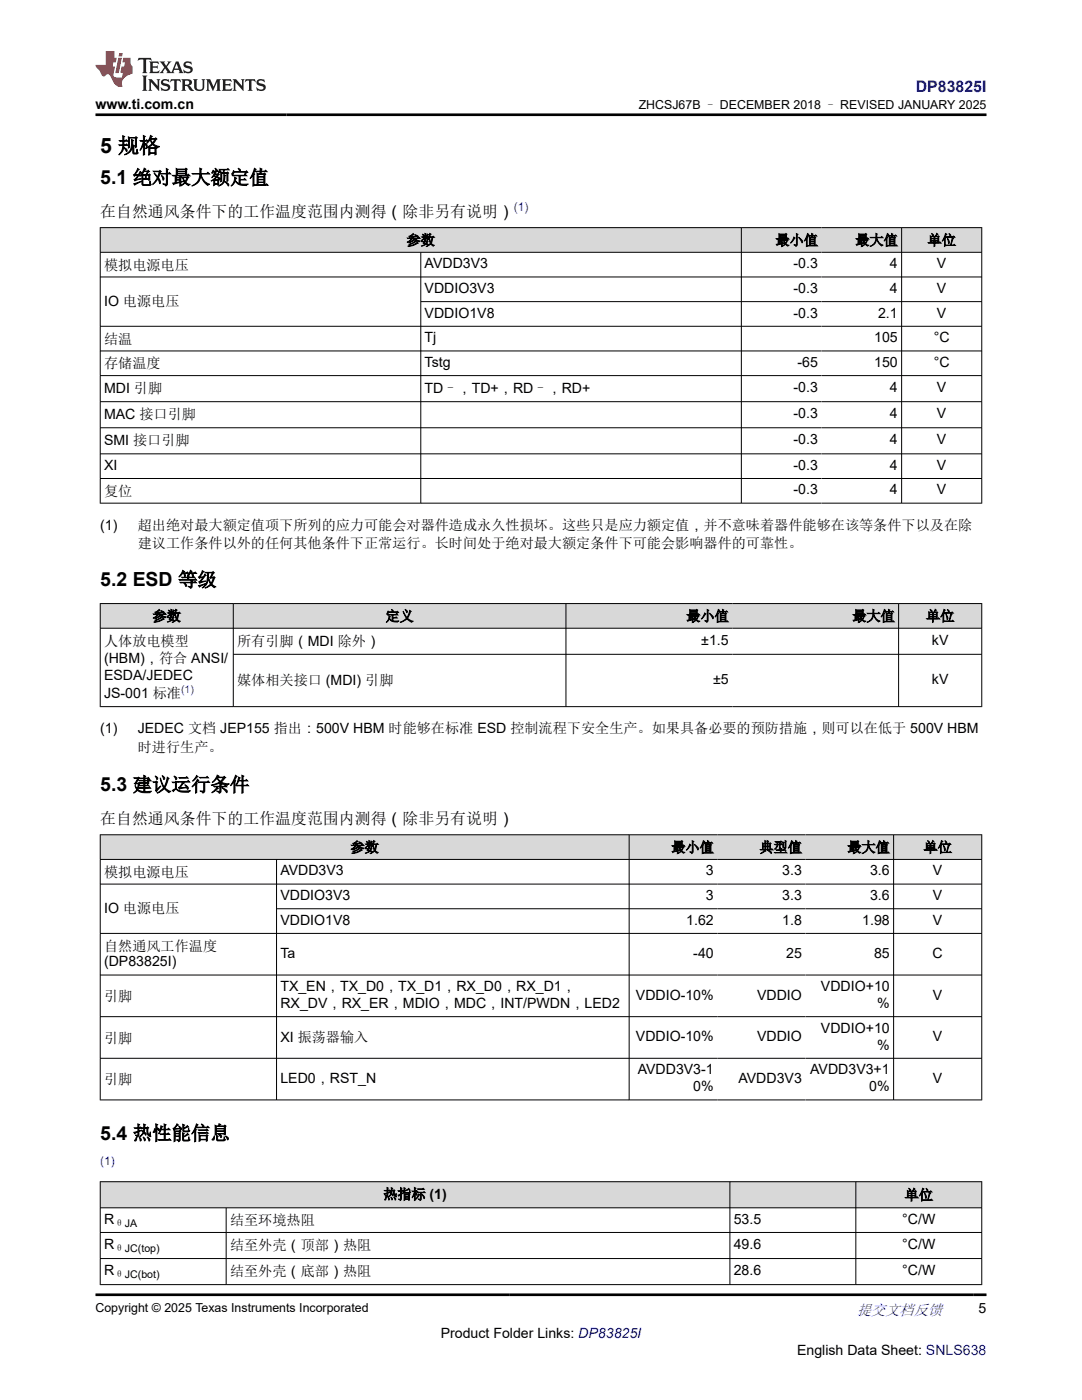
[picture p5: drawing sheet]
<svg xmlns="http://www.w3.org/2000/svg" width="216mm" height="279mm" viewBox="0 0 216 279" stroke-linecap="round" stroke-linejoin="round" font-family="sans-serif">
<defs><g id="words">
<text font-size="4.2" x="20" y="30.5">5 规格</text>
<g font-size="3.9">
<text x="20" y="36.7">5.1 绝对最大额定值</text>
<text x="20" y="117">5.2 ESD 等级</text>
<text x="20" y="157.9">5.3 建议运行条件</text>
<text x="20" y="227.5">5.4 热性能信息</text>
</g>
<text font-size="3.2" fill="#00f" x="182.7" y="18.3">DP83825I</text>
<g font-size="3.2">
<text x="20" y="43.2">在自然通风条件下的工作温度范围内测得（除非另有说明）</text>
<text x="20" y="164.4">在自然通风条件下的工作温度范围内测得（除非另有说明）</text>
</g>
<text font-size="3" fill="#00f" x="171" y="262.4">提交文档反馈</text>
<g font-size="2.8">
<text x="19" y="21.7">www.ti.com.cn</text>
<text x="20.8" y="53.8">模拟电源电压</text>
<text x="81.1" y="48.9">参数</text>
<text x="84.7" y="53.5">AVDD3V3</text>
<text x="154.7" y="48.9">最小值</text>
<text x="158.3" y="53.5">-0.3</text>
<text x="170.7" y="48.9">最大值</text>
<text x="177.6" y="53.5">4</text>
<text x="185.1" y="48.9">单位</text>
<text x="187" y="53.5">V</text>
<text x="84.7" y="58.5">VDDIO3V3</text>
<text x="158.3" y="58.5">-0.3</text>
<text x="177.6" y="58.5">4</text>
<text x="187" y="58.5">V</text>
<text x="20.8" y="61.1">IO 电源电压</text>
<text x="84.7" y="63.4">VDDIO1V8</text>
<text x="158.3" y="63.4">-0.3</text>
<text x="175.2" y="63.4">2.1</text>
<text x="187" y="63.4">V</text>
<text x="20.8" y="68.6">结温</text>
<text x="84.7" y="68.3">Tj</text>
<text x="174.4" y="68.3">105</text>
<text x="186.3" y="68.3">°C</text>
<text x="20.8" y="73.5">存储温度</text>
<text x="84.7" y="73.2">Tstg</text>
<text x="159.1" y="73.2">-65</text>
<text x="174.4" y="73.2">150</text>
<text x="186.3" y="73.2">°C</text>
<text x="20.8" y="78.4">MDI 引脚</text>
<text x="20.8" y="83.6">MAC 接口引脚</text>
<text x="84.7" y="78.4">TD–，TD+，RD–，RD+</text>
<text x="158.3" y="78.3">-0.3</text>
<text x="158.3" y="83.5">-0.3</text>
<text x="177.6" y="78.3">4</text>
<text x="177.6" y="83.5">4</text>
<text x="187" y="78.3">V</text>
<text x="187" y="83.5">V</text>
<text x="20.8" y="88.8">SMI 接口引脚</text>
<text x="158.3" y="88.7">-0.3</text>
<text x="177.6" y="88.7">4</text>
<text x="187" y="88.7">V</text>
<text x="20.8" y="93.8">XI</text>
<text x="158.3" y="93.8">-0.3</text>
<text x="177.6" y="93.8">4</text>
<text x="187" y="93.8">V</text>
<text x="20.8" y="99">复位</text>
<text x="158.3" y="98.7">-0.3</text>
<text x="177.6" y="98.7">4</text>
<text x="187" y="98.7">V</text>
<text x="20" y="105.8">(1)</text>
<text x="27.5" y="105.8">超出绝对最大额定值项下所列的应力可能会对器件造成永久性损坏。这些只是应力额定值，并不意味着器件能够在该等条件下以及在除</text>
<text x="27.5" y="109.4">建议工作条件以外的任何其他条件下正常运行。长时间处于绝对最大额定条件下可能会影响器件的可靠性。</text>
<text x="30.5" y="123.9">参数</text>
<text x="76.9" y="123.9">定义</text>
<text x="136.9" y="123.9">最小值</text>
<text x="170.1" y="123.9">最大值</text>
<text x="184.8" y="123.9">单位</text>
<text x="20.8" y="128.9">人体放电模型</text>
<text x="47.3" y="128.9">所有引脚（MDI 除外）</text>
<text x="139.9" y="128.7">±1.5</text>
<text x="186" y="128.7">kV</text>
<text x="20.8" y="132.2">(HBM)，符合 ANSI/</text>
<text x="20.8" y="135.6">ESDA/JEDEC</text>
<text x="47.3" y="136.7">媒体相关接口 (MDI) 引脚</text>
<text x="142.3" y="136.5">±5</text>
<text x="186" y="136.5">kV</text>
<text x="20.8" y="139.3">JS-001 标准</text>
<text x="20" y="146.4">(1)</text>
<text x="27.5" y="146.4">JEDEC 文档 JEP155 指出：500V HBM 时能够在标准 ESD 控制流程下安全生产。如果具备必要的预防措施，则可以在低于 500V HBM</text>
<text x="27.5" y="150">时进行生产。</text>
<text x="69.9" y="170.1">参数</text>
<text x="134" y="170.1">最小值</text>
<text x="151.5" y="170.1">典型值</text>
<text x="169.1" y="170.1">最大值</text>
<text x="184.3" y="170.1">单位</text>
<text x="20.8" y="175">模拟电源电压</text>
<text x="55.9" y="174.7">AVDD3V3</text>
<text x="55.9" y="179.6">VDDIO3V3</text>
<text x="140.9" y="174.7">3</text>
<text x="140.9" y="179.6">3</text>
<text x="156.1" y="174.7">3.3</text>
<text x="156.1" y="179.6">3.3</text>
<text x="173.6" y="174.7">3.6</text>
<text x="173.6" y="179.6">3.6</text>
<text x="186.2" y="174.7">V</text>
<text x="186.2" y="179.6">V</text>
<text x="20.8" y="182.2">IO 电源电压</text>
<text x="55.9" y="184.6">VDDIO1V8</text>
<text x="136.9" y="184.6">1.62</text>
<text x="156.1" y="184.6">1.8</text>
<text x="172.1" y="184.6">1.98</text>
<text x="186.2" y="184.6">V</text>
<text x="20.8" y="189.8">自然通风工作温度</text>
<text x="55.9" y="191.2">Ta</text>
<text x="138.3" y="191.2">-40</text>
<text x="156.9" y="191.2">25</text>
<text x="174.4" y="191.2">85</text>
<text x="186.1" y="191.2">C</text>
<text x="20.8" y="192.9">(DP83825I)</text>
<text x="55.9" y="197.8">TX_EN，TX_D0，TX_D1，RX_D0，RX_D1，</text>
<text x="163.8" y="197.8">VDDIO+10</text>
<text x="20.8" y="199.8">引脚</text>
<text x="55.9" y="201.2">RX_DV，RX_ER，MDIO，MDC，INT/PWDN，LED2</text>
<text x="126.9" y="199.5">VDDIO-10%</text>
<text x="151.1" y="199.5">VDDIO</text>
<text x="175" y="201.2">%</text>
<text x="186.2" y="199.5">V</text>
<text x="20.8" y="208.1">引脚</text>
<text x="55.9" y="207.9">XI 振荡器输入</text>
<text x="126.9" y="207.8">VDDIO-10%</text>
<text x="151.1" y="207.8">VDDIO</text>
<text x="163.8" y="206.1">VDDIO+10</text>
<text x="175" y="209.5">%</text>
<text x="186.2" y="207.8">V</text>
<text x="127.3" y="214.4">AVDD3V3-1</text>
<text x="161.7" y="214.4">AVDD3V3+1</text>
<text x="20.8" y="216.4">引脚</text>
<text x="55.9" y="216.1">LED0，RST_N</text>
<text x="138.3" y="217.8">0%</text>
<text x="147.4" y="216.1">AVDD3V3</text>
<text x="173.5" y="217.8">0%</text>
<text x="186.2" y="216.1">V</text>
<text x="76.5" y="239.3">热指标 (1)</text>
<text x="180.5" y="239.5">单位</text>
<text x="20.8" y="244.2">R</text>
<text x="45.9" y="244.5">结至环境热阻</text>
<text x="146.4" y="244.2">53.5</text>
<text x="180" y="244.2">°C/W</text>
<text x="20.8" y="249.3">R</text>
<text x="45.9" y="249.4">结至外壳（顶部）热阻</text>
<text x="146.4" y="249.3">49.6</text>
<text x="180" y="249.3">°C/W</text>
<text x="20.8" y="254.5">R</text>
<text x="45.9" y="254.6">结至外壳（底部）热阻</text>
<text x="146.4" y="254.5">28.6</text>
<text x="180" y="254.5">°C/W</text>
<text x="195.3" y="262.1">5</text>
<text x="87.9" y="266.9">Product Folder Links: DP83825I</text>
<text x="159" y="270.3">English Data Sheet: SNLS638</text>
</g>
<g font-size="2.5">
<text x="127.5" y="21.8">ZHCSJ67B – DECEMBER 2018 – REVISED JANUARY 2025</text>
<text x="19" y="261.8">Copyright © 2025 Texas Instruments Incorporated</text>
</g>
<g font-size="2.4" fill="#00f">
<text x="102.6" y="42.2">(1)</text>
<text x="20" y="232.6">(1)</text>
</g>
<text font-size="2.1" fill="#00f" x="36.1" y="138.4">(1)</text>
<g font-size="2.1">
<text x="22.8" y="244.8">θJA</text>
<text x="22.8" y="249.9">θJC(top)</text>
<text x="22.8" y="255.1">θJC(bot)</text>
</g>
</g></defs>
<g fill="#d8d8d8">
<path d="M20 45.4h175.9v5h-175.9z" fill-rule="evenodd"/>
<path d="M20.1 45.5h127.8v4.8h-127.8z" fill-rule="evenodd"/>
<path d="M148 45.5h15.9v4.8h-15.9z" fill-rule="evenodd"/>
<path d="M163.9 45.5h15.9v4.8h-15.9z" fill-rule="evenodd"/>
<path d="M180 45.5h15.8v4.8h-15.8z" fill-rule="evenodd"/>
</g>
<g fill="none" stroke="#000" stroke-width=".2">
<path d="M19.9 45.4h176.1M19.9 50.4h176.1M19.9 55.3h176.1M20 45.4v55.1M84 50.4v50.1M147.9 45.4v55.1M179.9 45.4v55.1M195.9 45.4v55.1M19.9 65.1h176.1M19.9 70h176.1M19.9 75h176.1M84 60.2h112"/>
<path d="M19.9 80.2h176.1M19.9 85.4h176.1M19.9 90.6h176.1M19.9 95.5h176.1M19.9 100.4h176.1"/>
</g>
<g fill="#d8d8d8">
<path d="M20 120.5h175.9v4.9h-175.9z" fill-rule="evenodd"/>
<path d="M20.1 120.5h26.4v4.8h-26.4z" fill-rule="evenodd"/>
<path d="M46.6 120.5h66.3v4.8h-66.3z" fill-rule="evenodd"/>
<path d="M113 120.5h33.1v4.8h-33.1z" fill-rule="evenodd"/>
<path d="M146.1 120.5h33.1v4.8h-33.1z" fill-rule="evenodd"/>
<path d="M179.4 120.5h16.4v4.8h-16.4z" fill-rule="evenodd"/>
</g>
<path d="M19.9 120.5h176.1M19.9 125.4h176.1M20 120.4v20.7M46.6 120.4v20.7M46.6 130.6h149.4M112.9 120.4v20.7M179.3 120.4v20.7M195.9 120.4v20.7M19.9 141h176.1" fill="none" stroke="#000" stroke-width=".2"/>
<g fill="#d8d8d8">
<path d="M20 166.6h175.9v4.9h-175.9z" fill-rule="evenodd"/>
<path d="M20.1 166.7h105.4v4.8h-105.4z" fill-rule="evenodd"/>
<path d="M125.6 166.7h17.5v4.8h-17.5z" fill-rule="evenodd"/>
<path d="M143.1 166.7h17.6v4.8h-17.6z" fill-rule="evenodd"/>
<path d="M160.7 166.7h17.5v4.8h-17.5z" fill-rule="evenodd"/>
<path d="M178.4 166.7h17.4v4.8h-17.4z" fill-rule="evenodd"/>
</g>
<g fill="none" stroke="#000" stroke-width=".2">
<path d="M19.9 166.6h176.1M19.9 171.5h176.1M19.9 176.4h176.1M20 166.5v53.1M55.2 171.5v48.1M125.5 166.5v53.1M178.3 166.5v53.1M195.9 166.5v53.1M19.9 194.6h176.1M55.2 181.4h140.8M196 186.3h-176.1M19.9 202.9h176.1"/>
<path d="M19.9 211.2h176.1M19.9 219.5h176.1"/>
</g>
<g fill="#d8d8d8">
<path d="M20 235.8h175.9v5.2h-175.9z" fill-rule="evenodd"/>
<path d="M20.1 235.9h125.5v5.1h-125.5z" fill-rule="evenodd"/>
<path d="M145.7 235.9h25v5.1h-25z" fill-rule="evenodd"/>
<path d="M170.8 235.9h25v5.1h-25z" fill-rule="evenodd"/>
</g>
<path d="M19.9 235.8h176.1M20 235.8v20.6M145.6 235.8v20.6M170.8 235.8v20.6M195.9 235.8v20.6M19.9 241h176.1M19.9 246h176.1M19.9 251.2h176.1M19.9 256.4h176.1M45.1 241v15.4" fill="none" stroke="#000" stroke-width=".2"/>
<path d="M27.7 11.6l-.2 .5 .5-.2h.6v.1v2.2l-.2 .4h1l-.2-.4v-2.2v-.1h.5l.5 .2-.1-.5zM29.8 12.3l.2 .4v1.5l-.2 .4h1.9l.1-.6a1.08 1.08 0 0 1-1.3 .2v-.7h.6l.4 .2v-.7l-.4 .2h-.6v-.5l.2-.2a1 1 0 0 1 1 .3l-.1-.5zM31.8 12.3l1 1.1-1 1.2h.9l-.2-.2 .4-.8 .5 .8-.2 .2h1.6l-.2-.2 .1-.5h1l.1 .5-.1 .2h.9l-.2-.3-.8-2h-.5l-1 2.2-.8-1.1 .9-1.1h-.8l.2 .2-.5 .6-.3-.6 .1-.2zM35.2 12.7l.4 1h-.8zM36.8 12.4a.65 .65 0 0 0-.2 .7 .65 .65 0 0 0 .6 .5l.7 .1 .1 .3a.79 .79 0 0 1-.7 .4 .79 .79 0 0 1-.7-.5l.1 .7 .2-.1a.93 .93 0 0 0 1.1 .1 .93 .93 0 0 0 .4-1 1.46 1.46 0 0 0-1.2-.6l-.1-.3a1.09 1.09 0 0 1 1.2 .2l-.2-.6-.1 .1-.6-.2zM28.4 15.1l.2 .4v2.2l-.2 .4h1l-.2-.4v-2.2l.2-.4zM29.6 15.8l.2 .4v1.5l-.2 .4h.8l-.3-.4v-1.3l1.7 1.8v-2l.2-.4h-.8l.2 .2 .1 1.1-1.2-1.3zM32.3 15.9a.65 .65 0 0 0-.2 .8 .65 .65 0 0 0 .7 .4l.6 .2 .1 .2a.79 .79 0 0 1-.7 .4 .79 .79 0 0 1-.7-.5l.1 .7 .2-.1a.93 .93 0 0 0 1.1 .1 .93 .93 0 0 0 .4-.9 1.46 1.46 0 0 0-1.2-.6l-.1-.4a1.09 1.09 0 0 1 1.2 .2l-.2-.6-.1 .1-.6-.1zM34.1 15.8l-.1 .6a.63 .63 0 0 1 .7-.3l.1 1.6-.3 .4h1l-.2-.4v-1.6a.66 .66 0 0 1 .8 .3l-.1-.6zM36.2 15.8l.2 .4v1.5l-.2 .4h.9l-.2-.2v-.7h.5l.1 .2a.79 .79 0 0 0 1.2 .6l-1-.9a.61 .61 0 0 0 .6-.6 .61 .61 0 0 0-.5-.7zM36.9 16.1h.2a.47 .47 0 0 1 .5 .1 .47 .47 0 0 1 .1 .5l-.2 .1-.6 .1zM38.5 15.8l.2 .2a2.27 2.27 0 0 0 .4 2 1.04 1.04 0 0 0 1.7-.7v-1.3l.2-.2h-.8l.2 .4v1.1a.6 .6 0 0 1-.6 .6 .6 .6 0 0 1-.6-.6v-1.1l.3-.4zM41.1 15.8l.2 .4v1.5l-.2 .4h.7l-.2-.4v-1.4l.9 1.9 .8-1.9v1.4l-.2 .4h1l-.3-.4v-1.5l.3-.4h-.8l-.7 1.5-.7-1.5zM44.3 15.8l.2 .4v1.5l-.2 .4h1.9l.1-.6a1.09 1.09 0 0 1-1.3 .2v-.7h.6l.4 .2v-.6l-.4 .2h-.6v-.6l.2-.1a1.01 1.01 0 0 1 1 .3l-.1-.6zM46.4 15.8l.3 .4v1.5l-.3 .4h.8l-.2-.4v-1.3l1.6 1.8v-2l.2-.4h-.7l.2 .2v1.1l-1.2-1.3zM49 15.8l-.1 .6a.63 .63 0 0 1 .8-.3v1.6l-.3 .4h1l-.2-.4v-1.6a.66 .66 0 0 1 .8 .3l-.1-.6zM51.4 15.9a.65 .65 0 0 0-.2 .8 .65 .65 0 0 0 .6 .4l.6 .2 .2 .2a.79 .79 0 0 1-.8 .4 .79 .79 0 0 1-.6-.5l.1 .7 .2-.1a.93 .93 0 0 0 1 .1 .93 .93 0 0 0 .5-.9 1.46 1.46 0 0 0-1.3-.6l-.1-.4a1.09 1.09 0 0 1 1.3 .2l-.2-.6-.2 .1-.5-.1z" fill="#231f20"/>
<path d="M21.1 10.2v2.8h-2.1l.1 .3 .9 1a.95 .95 0 0 0 .9 .9 .59 .59 0 0 1 .6-.4 .59 .59 0 0 1 .5 .4l.4 .7a1.59 1.59 0 0 0 2.1 1.4 1.61 1.61 0 0 1 1-2.3l1-.3-.1-1.5a1.59 1.59 0 0 1-.4-1.7h-1.4l-.2 .9h.5l-.1 .9h-.5l-.2 1v.2l.4 .1-.2 .9h-.6a.73 .73 0 0 1-1.1-.7l.3-1.5h-.5l.2-.9h.5l.2-.9h-.5v-1.3zM23.6 11.5l-.6 3.1h.7l.6-3.1zM23.8 10.6l-.1 .6h.7l.1-.6z" fill="#ed1c24"/>
<path d="M19 22.9h177.8M19 258.4h177.8" fill="none" stroke="#000" stroke-width=".53"/>
<use href="#words"/>
</svg>
